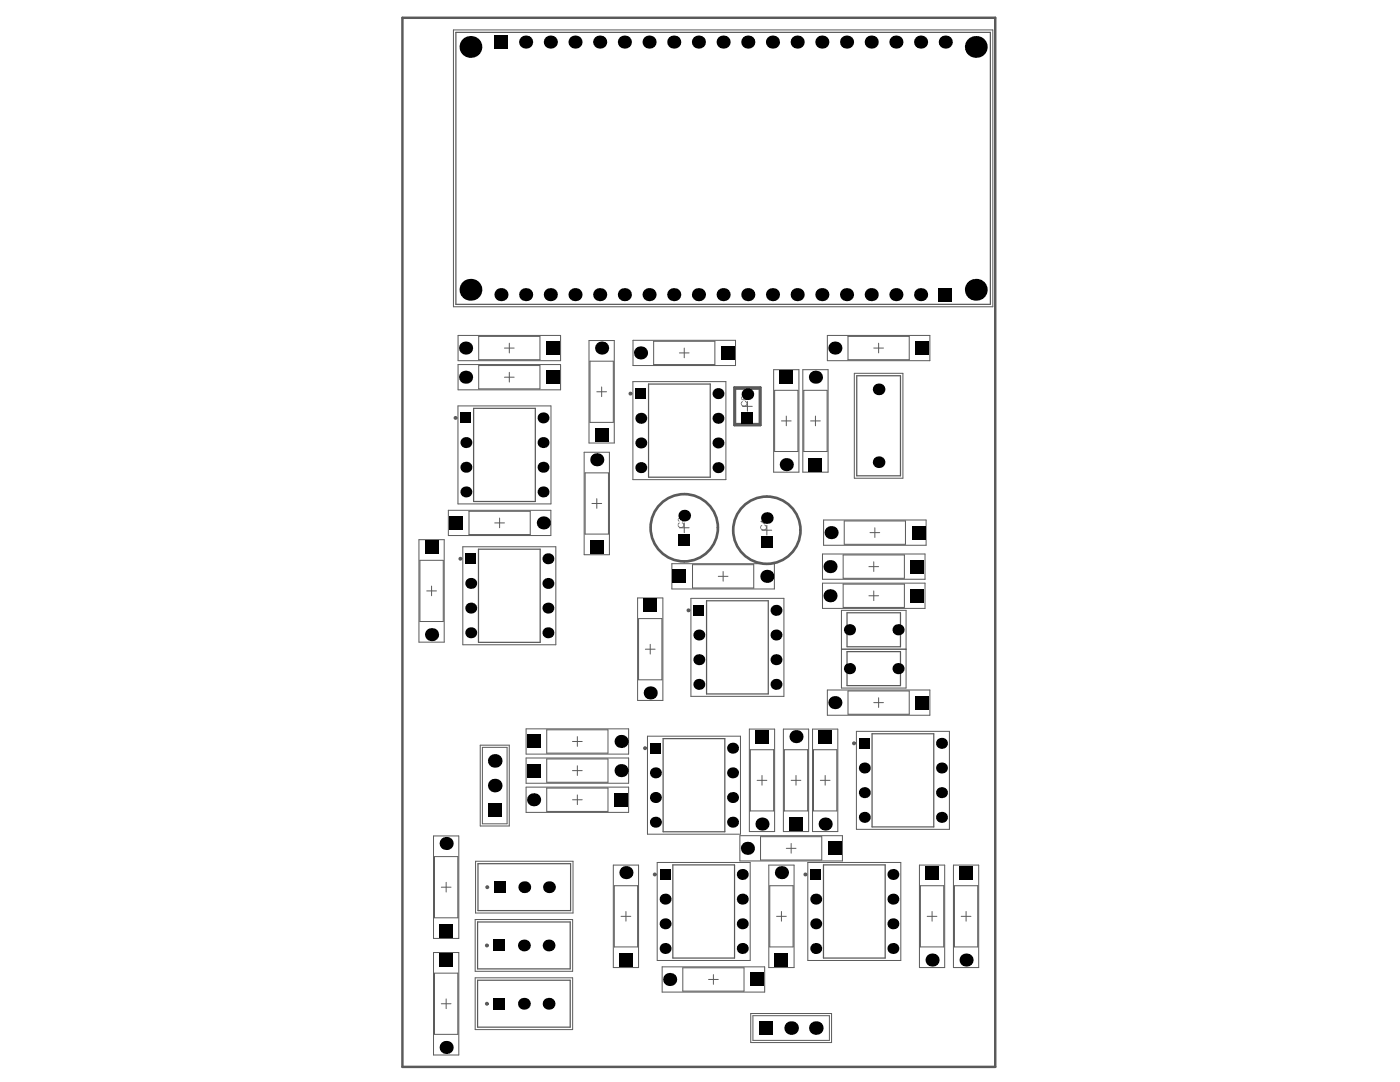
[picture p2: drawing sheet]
<svg xmlns="http://www.w3.org/2000/svg" width="279mm" height="216mm" viewBox="0 0 279 216" stroke-linecap="round" stroke-linejoin="round" font-family="sans-serif">
<g fill="none" stroke="#5a5a5a" stroke-width=".2">
<path d="M90.5 6h107.6v55.2h-107.6zM91.4 66.9h20.5v5.1h-20.5zM91.4 72.7h20.5v5.1h-20.5zM95.5 72.9h12.3v4.7h-12.3zM95.5 67.1h12.3v4.7h-12.3zM100.7 75.3h1.9M100.7 69.5h1.9M101.6 68.5v1.9M101.6 74.3v1.9M117.6 68h5v20.4h-5zM117.7 72.1h4.7v12.2h-4.7zM119.1 78.2h1.9"/>
<path d="M120.1 77.2v1.9M126.3 76.1h18.6v19.6h-18.6zM126.3 67.9h20.5v5h-20.5zM130.4 68.1h12.3v4.6h-12.3zM135.6 70.4h1.9M136.6 69.5v1.9M154.4 73.8h5v20.4h-5zM154.6 77.9h4.6v12.2h-4.6zM160.2 73.8h5.1v20.4h-5.1zM160.4 77.9h4.7v12.2h-4.7zM165.1 66.9h20.5v5.1h-20.5zM169.2 67.1h12.3v4.7h-12.3z"/>
<path d="M170.5 74.5h9.7v20.9h-9.7zM174.4 69.5h1.9M175.3 68.5v1.9M91.4 81h18.6v19.6h-18.6zM116.6 90.2h5v20.5h-5zM116.8 94.4h4.6v12.2h-4.6zM119.1 99.5v1.9M148.2 81.1h1.9M149.2 80.1v2M156 84h1.9M156.9 83v2M161.8 84h1.9"/>
<path d="M162.7 83v2M83.6 107.7h5.1v20.4h-5.1zM83.8 111.8h4.7v12.2h-4.7zM85.2 117.9h1.9M86.1 116.9v2M89.5 101.8h20.4v5.1h-20.4zM92.4 109.1h18.5v19.6h-18.5zM93.6 102h12.2v4.7h-12.2zM98.7 104.3h2M99.7 103.4v1.9M118.1 100.5h2M127.2 119.3h5.1v20.5h-5.1z"/>
<path d="M134.1 112.5h20.4v5h-20.4zM135.6 105.3h1.9M136.6 104.3v2M137.9 119.4h18.5v19.6h-18.5zM138.2 112.7h12.2v4.6h-12.2zM143.3 115h2M144.3 114v2M152.1 105.8h1.9M153 104.8v2M164.1 110.5h20.5v5.1h-20.5zM164.1 116.4h20.5v5h-20.5zM164.4 103.8h20.4v5h-20.4z"/>
<path d="M168.3 110.7h12.2v4.7h-12.2zM168.3 116.6h12.2v4.6h-12.2zM168.5 104h12.2v4.6h-12.2zM173.4 118.9h1.9M173.4 113.1h1.9M173.6 106.3h2M174.4 112.1v1.9M174.4 117.9v1.9M174.6 105.3v1.9M127.4 123.4h4.7v12.2h-4.7zM128.8 129.5h1.9M129.8 128.6v1.9"/>
<path d="M165.1 137.7h20.5v5h-20.5zM167.9 129.5h12.9M167.9 121.8h12.9v15.5h-12.9zM169.2 137.9h12.3v4.6h-12.3zM175.3 139.2v2M95.8 148.7h5.8v16.1h-5.8zM96.3 149.1h4.9v15.3h-4.9zM105 145.4h20.5v5.1h-20.5zM105 151.2h20.5v5.1h-20.5zM105 157.1h20.5v5h-20.5zM109.1 145.6h12.2v4.7h-12.2zM109.1 151.4h12.2v4.7h-12.2z"/>
<path d="M109.1 157.3h12.2v4.6h-12.2zM114.3 153.8h1.9M114.3 148h1.9M114.3 159.6h1.9M115.2 147v1.9M115.2 152.8v1.9M115.2 158.6v2M129.2 146.9h18.6v19.6h-18.6zM149.6 145.5h5v20.4h-5zM149.7 149.6h4.7v12.2h-4.7zM151.1 155.7h1.9M152.1 154.7v2"/>
<path d="M156.3 145.5h5.1v20.4h-5.1zM156.5 149.6h4.7v12.2h-4.7zM157.9 155.7h1.9M158.9 154.7v2M162.2 145.5h5v20.4h-5zM162.4 149.6h4.6v12.2h-4.6zM163.7 155.7h1.9M164.7 154.7v2M170.9 145.9h18.6v19.6h-18.6zM174.4 140.2h1.9M86.5 166.8h5.1v20.5h-5.1zM86.7 170.9h4.7v12.2h-4.7z"/>
<path d="M88.1 177h1.9M89 176.1v1.9M94.9 171.9h19.5v10.3h-19.5zM122.4 172.6h5v20.5h-5zM122.6 176.7h4.6v12.2h-4.6zM131.2 172.1h18.5v19.6h-18.5zM147.7 166.8h20.4v5h-20.4zM151.8 166.9h12.2v4.7h-12.2zM153.4 172.6h5.1v20.5h-5.1zM153.6 176.7h4.7v12.2h-4.7zM156.9 169.3h2M157.9 168.3v1.9"/>
<path d="M161.2 172.1h18.6v19.6h-18.6zM183.5 172.6h5v20.5h-5zM183.7 176.7h4.6v12.2h-4.6zM190.3 172.6h5v20.5h-5zM190.5 176.7h4.6v12.2h-4.6zM86.5 190.1h5.1v20.4h-5.1zM86.7 194.2h4.7v12.2h-4.7zM89 199.3v2M94.8 195.1h19.5v10.3h-19.5zM94.8 183.5h19.5v10.3h-19.5zM124 182.8h1.9M124.9 181.9v1.9"/>
<path d="M132.1 192.9h20.5v5.1h-20.5zM136.3 193.1h12.2v4.7h-12.2zM141.4 195.4h1.9M142.4 194.5v1.9M155 182.8h1.9M156 181.9v1.9M185 182.8h2M186 181.9v1.9M191.8 182.8h2M192.8 181.9v1.9M88.1 200.3h1.9M149.8 202.2h16.2v5.8h-16.2z"/>
<path d="M150.3 202.7h15.2v4.9h-15.2z"/>
</g>
<g fill="none" stroke="#5a5a5a" stroke-width=".25">
<path d="M91 6.5h106.7v54.2h-106.7zM129.4 76.6h12.3v18.6h-12.3zM171 75h8.7v19.9h-8.7zM94.5 81.5h12.3v18.6h-12.3zM95.5 109.6h12.3v18.6h-12.3zM141 119.9h12.3v18.6h-12.3zM169 122.3h10.7v6.8h-10.7zM169 130h10.7v6.8h-10.7zM132.3 147.4h12.4v18.6h-12.4zM174 146.4h12.4v18.6h-12.4zM95.4 172.3h18.5v9.4h-18.5zM134.3 172.6h12.3v18.6h-12.3z"/>
<path d="M164.3 172.6h12.4v18.6h-12.4zM95.3 195.6h18.5v9.4h-18.5zM95.3 184h18.5v9.3h-18.5z"/>
</g>
<g fill="none" stroke="#5a5a5a" stroke-width=".39">
<path d="M146.5 77.3h5.3v7.6h-5.3z"/>
<circle cx="125.8" cy="78.5" r=".19"/>
<circle cx="90.9" cy="83.4" r=".19"/>
<circle cx="91.9" cy="111.5" r=".19"/>
<circle cx="137.4" cy="121.8" r=".19"/>
<circle cx="128.7" cy="149.3" r=".19"/>
<circle cx="170.4" cy="148.3" r=".19"/>
<circle cx="97.2" cy="177" r=".19"/>
<circle cx="130.7" cy="174.5" r=".19"/>
<circle cx="160.7" cy="174.5" r=".19"/>
<circle cx="97.2" cy="188.7" r=".19"/>
<circle cx="97.2" cy="200.3" r=".19"/>
</g>
<g fill="#5a5a5a">
<path d="M135.3 104.4l.3-.2 .1 .2a.44 .44 0 0 0-.1 .7 .44 .44 0 0 0 .7-.1 .38 .38 0 0 0-.2-.6v-.2l.3 .2 .1 .4a.65 .65 0 0 1-.7 .5 .65 .65 0 0 1-.6-.6z"/>
<path d="M135.3 103.5a.34 .34 0 0 1 .6 0 .34 .34 0 0 1 .4-.2 .34 .34 0 0 1 .2 .4l-.1 .3-.2 .1v-.2a.25 .25 0 0 0 .2-.3 .25 .25 0 0 0-.3-.2 .25 .25 0 0 0-.2 .4h-.1a.21 .21 0 0 0-.2-.3 .21 .21 0 0 0-.2 .3 .21 .21 0 0 0 .2 .1v.2l-.3-.2z"/>
<path d="M147.9 80.3l.3-.3v.2a.44 .44 0 0 0 0 .7 .44 .44 0 0 0 .7-.1 .38 .38 0 0 0-.2-.6l.1-.2 .3 .4a.64 .64 0 0 1-.7 .7 .64 .64 0 0 1-.5-.8z"/>
<path d="M151.8 104.9l.3-.2v.2a.45 .45 0 0 0 0 .8 .45 .45 0 0 0 .7-.3 .33 .33 0 0 0-.2-.5v-.2l.3 .1 .1 .4a.63 .63 0 0 1-.8 .6 .63 .63 0 0 1-.4-.9z"/>
<path d="M147.9 79.2l.3-.1v.1a.29 .29 0 0 0-.1 .4 .29 .29 0 0 0 .4 .1 .37 .37 0 0 1 0-.6 .37 .37 0 0 1 .6 .2 .37 .37 0 0 1-.3 .5l-.4 .1a.45 .45 0 0 1-.5-.2 .45 .45 0 0 1 0-.5zM148.4 79.4a.3 .3 0 0 0 .6 0 .3 .3 0 0 0-.6 0z"/>
<path d="M152 104.1l.6 .4v-.4zM151.8 103.9h.8v-.1h.1v.1h.3v.2h-.3v.5h-.1l-.8-.5z"/>
</g>
<g fill="none" stroke="#5a5a5a" stroke-width=".39">
<path d="M146.5 77.3h5.3v7.6h-5.3zM146.7 77.6h4.9v7h-4.9z"/>
<circle cx="136.6" cy="105.3" r="6.8"/>
<circle cx="153" cy="105.8" r="6.8"/>
</g>
<g fill="none" stroke="#5a5a5a" stroke-width=".29">
<circle cx="136.6" cy="105.3" r="6.6"/>
<circle cx="153" cy="105.8" r="6.6"/>
</g>
<path d="M80.3 3.5h118.3v209.4h-118.3z" fill="none" stroke="#5a5a5a" stroke-width=".49"/>
<g fill="#000">
<circle cx="93.9" cy="9.4" r="2.18"/>
<circle cx="104.9" cy="8.4" r="1.31"/>
<circle cx="109.8" cy="8.4" r="1.31"/>
<circle cx="114.8" cy="8.4" r="1.31"/>
<circle cx="119.7" cy="8.4" r="1.31"/>
<circle cx="124.6" cy="8.4" r="1.31"/>
<circle cx="129.5" cy="8.4" r="1.31"/>
<circle cx="134.5" cy="8.4" r="1.31"/>
<circle cx="139.4" cy="8.4" r="1.31"/>
<circle cx="144.3" cy="8.4" r="1.31"/>
<circle cx="149.2" cy="8.4" r="1.31"/>
<circle cx="154.2" cy="8.4" r="1.31"/>
<circle cx="159.1" cy="8.4" r="1.31"/>
<circle cx="164" cy="8.4" r="1.31"/>
<circle cx="168.9" cy="8.4" r="1.31"/>
<circle cx="173.9" cy="8.4" r="1.31"/>
<circle cx="178.8" cy="8.4" r="1.31"/>
<circle cx="183.7" cy="8.4" r="1.31"/>
<circle cx="188.7" cy="8.4" r="1.31"/>
<circle cx="194.7" cy="9.4" r="2.18"/>
<circle cx="93.9" cy="57.8" r="2.18"/>
<circle cx="100" cy="58.8" r="1.31"/>
<circle cx="104.9" cy="58.8" r="1.31"/>
<circle cx="109.8" cy="58.8" r="1.31"/>
<circle cx="114.8" cy="58.8" r="1.31"/>
<circle cx="119.7" cy="58.8" r="1.31"/>
<circle cx="124.6" cy="58.8" r="1.31"/>
<circle cx="129.5" cy="58.8" r="1.31"/>
<circle cx="134.5" cy="58.8" r="1.31"/>
<circle cx="139.4" cy="58.8" r="1.31"/>
<circle cx="144.3" cy="58.8" r="1.31"/>
<circle cx="149.2" cy="58.8" r="1.31"/>
<circle cx="154.2" cy="58.8" r="1.31"/>
<circle cx="159.1" cy="58.8" r="1.31"/>
<circle cx="164" cy="58.8" r="1.31"/>
<circle cx="168.9" cy="58.8" r="1.31"/>
<circle cx="173.9" cy="58.8" r="1.31"/>
<circle cx="178.8" cy="58.8" r="1.31"/>
<circle cx="183.7" cy="58.8" r="1.31"/>
<circle cx="194.7" cy="57.8" r="2.18"/>
<circle cx="92.9" cy="75.3" r="1.31"/>
<circle cx="92.9" cy="69.5" r="1.31"/>
<circle cx="120.1" cy="69.5" r="1.31"/>
<circle cx="127.8" cy="70.4" r="1.31"/>
<circle cx="143.3" cy="78.5" r="1.09"/>
<circle cx="149.2" cy="78.7" r="1.16"/>
<circle cx="162.7" cy="75.3" r="1.31"/>
<circle cx="166.6" cy="69.5" r="1.31"/>
<circle cx="175.3" cy="77.7" r="1.16"/>
<circle cx="93" cy="88.3" r="1.09"/>
<circle cx="93" cy="98.2" r="1.09"/>
<circle cx="93" cy="93.2" r="1.09"/>
<circle cx="108.4" cy="93.2" r="1.09"/>
<circle cx="108.4" cy="83.4" r="1.09"/>
<circle cx="108.4" cy="98.2" r="1.09"/>
<circle cx="108.4" cy="88.3" r="1.09"/>
<circle cx="119.1" cy="91.7" r="1.31"/>
<circle cx="127.9" cy="88.4" r="1.09"/>
<circle cx="127.9" cy="83.5" r="1.09"/>
<circle cx="127.9" cy="93.3" r="1.09"/>
<circle cx="143.3" cy="93.3" r="1.09"/>
<circle cx="143.3" cy="83.5" r="1.09"/>
<circle cx="143.3" cy="88.4" r="1.09"/>
<circle cx="156.9" cy="92.7" r="1.31"/>
<circle cx="175.3" cy="92.2" r="1.16"/>
<circle cx="93.9" cy="116.4" r="1.09"/>
<circle cx="108.4" cy="104.3" r="1.31"/>
<circle cx="109.3" cy="116.4" r="1.09"/>
<circle cx="109.3" cy="111.5" r="1.09"/>
<circle cx="136.6" cy="102.9" r="1.16"/>
<circle cx="153" cy="103.4" r="1.16"/>
<circle cx="153" cy="115" r="1.31"/>
<circle cx="165.6" cy="113.1" r="1.31"/>
<circle cx="165.6" cy="118.9" r="1.31"/>
<circle cx="165.9" cy="106.3" r="1.31"/>
<circle cx="86.1" cy="126.6" r="1.31"/>
<circle cx="93.9" cy="121.3" r="1.09"/>
<circle cx="93.9" cy="126.3" r="1.09"/>
<circle cx="109.3" cy="126.3" r="1.09"/>
<circle cx="109.3" cy="121.3" r="1.09"/>
<circle cx="129.8" cy="138.3" r="1.31"/>
<circle cx="139.5" cy="131.6" r="1.09"/>
<circle cx="139.5" cy="136.6" r="1.09"/>
<circle cx="139.5" cy="126.7" r="1.09"/>
<circle cx="154.9" cy="126.7" r="1.09"/>
<circle cx="154.9" cy="136.6" r="1.09"/>
<circle cx="154.9" cy="131.6" r="1.09"/>
<circle cx="154.9" cy="121.8" r="1.09"/>
<circle cx="169.5" cy="133.4" r="1.11"/>
<circle cx="169.5" cy="125.7" r="1.11"/>
<circle cx="179.2" cy="133.4" r="1.11"/>
<circle cx="179.2" cy="125.7" r="1.11"/>
<circle cx="98.7" cy="151.8" r="1.36"/>
<circle cx="98.7" cy="156.8" r="1.36"/>
<circle cx="106.5" cy="159.6" r="1.31"/>
<circle cx="124" cy="148" r="1.31"/>
<circle cx="124" cy="153.8" r="1.31"/>
<circle cx="130.8" cy="159.1" r="1.09"/>
<circle cx="130.8" cy="154.2" r="1.09"/>
<circle cx="146.2" cy="154.2" r="1.09"/>
<circle cx="146.2" cy="159.1" r="1.09"/>
<circle cx="146.2" cy="149.3" r="1.09"/>
<circle cx="158.9" cy="147" r="1.31"/>
<circle cx="166.6" cy="140.2" r="1.31"/>
<circle cx="172.5" cy="158.2" r="1.09"/>
<circle cx="172.5" cy="153.2" r="1.09"/>
<circle cx="187.9" cy="153.2" r="1.09"/>
<circle cx="187.9" cy="158.2" r="1.09"/>
<circle cx="187.9" cy="148.3" r="1.09"/>
<circle cx="89" cy="168.3" r="1.31"/>
<circle cx="104.6" cy="177" r="1.18"/>
<circle cx="109.6" cy="177" r="1.18"/>
<circle cx="124.9" cy="174.1" r="1.31"/>
<circle cx="130.8" cy="164.1" r="1.09"/>
<circle cx="132.7" cy="179.4" r="1.09"/>
<circle cx="146.2" cy="164.1" r="1.09"/>
<circle cx="148.1" cy="174.5" r="1.09"/>
<circle cx="148.1" cy="179.4" r="1.09"/>
<circle cx="149.2" cy="169.3" r="1.31"/>
<circle cx="152.1" cy="164.4" r="1.31"/>
<circle cx="156" cy="174.1" r="1.31"/>
<circle cx="162.8" cy="179.4" r="1.09"/>
<circle cx="164.7" cy="164.4" r="1.31"/>
<circle cx="172.5" cy="163.1" r="1.09"/>
<circle cx="178.2" cy="179.4" r="1.09"/>
<circle cx="178.2" cy="174.5" r="1.09"/>
<circle cx="187.9" cy="163.1" r="1.09"/>
<circle cx="104.6" cy="188.7" r="1.18"/>
<circle cx="109.5" cy="188.7" r="1.18"/>
<circle cx="132.7" cy="189.3" r="1.09"/>
<circle cx="132.7" cy="184.3" r="1.09"/>
<circle cx="133.6" cy="195.4" r="1.31"/>
<circle cx="148.1" cy="189.3" r="1.09"/>
<circle cx="148.1" cy="184.3" r="1.09"/>
<circle cx="162.8" cy="189.3" r="1.09"/>
<circle cx="162.8" cy="184.3" r="1.09"/>
<circle cx="178.2" cy="189.3" r="1.09"/>
<circle cx="178.2" cy="184.3" r="1.09"/>
<circle cx="186" cy="191.6" r="1.31"/>
<circle cx="192.8" cy="191.6" r="1.31"/>
<circle cx="89" cy="209" r="1.31"/>
<circle cx="104.6" cy="200.3" r="1.18"/>
<circle cx="109.5" cy="200.3" r="1.18"/>
<circle cx="157.9" cy="205.1" r="1.36"/>
<circle cx="162.8" cy="205.1" r="1.36"/>
</g>
<g fill="#000">
<path d="M98.7 7.1h2.6v2.6h-2.6z" fill-rule="evenodd"/>
<path d="M109.1 74h2.6v2.6h-2.6z" fill-rule="evenodd"/>
<path d="M109.1 68.1h2.6v2.7h-2.6z" fill-rule="evenodd"/>
<path d="M126.8 77.4h2.2v2.2h-2.2z" fill-rule="evenodd"/>
<path d="M144 69.1h2.6v2.6h-2.6z" fill-rule="evenodd"/>
<path d="M155.6 74h2.6v2.6h-2.6z" fill-rule="evenodd"/>
<path d="M182.8 68.1h2.6v2.7h-2.6z" fill-rule="evenodd"/>
<path d="M187.3 57.5h2.7v2.6h-2.7z" fill-rule="evenodd"/>
<path d="M91.9 82.3h2.2v2.2h-2.2z" fill-rule="evenodd"/>
<path d="M118.8 85.6h2.6v2.6h-2.6z" fill-rule="evenodd"/>
<path d="M148 82.3h2.3v2.4h-2.3z" fill-rule="evenodd"/>
<path d="M161.4 91.4h2.6v2.6h-2.6z" fill-rule="evenodd"/>
<path d="M84.8 107.9h2.6v2.6h-2.6z" fill-rule="evenodd"/>
<path d="M89.7 103h2.6v2.6h-2.6z" fill-rule="evenodd"/>
<path d="M92.9 110.4h2.1v2.2h-2.1z" fill-rule="evenodd"/>
<path d="M117.8 107.9h2.6v2.6h-2.6z" fill-rule="evenodd"/>
<path d="M128.5 119.5h2.6v2.6h-2.6z" fill-rule="evenodd"/>
<path d="M134.3 113.7h2.6v2.6h-2.6z" fill-rule="evenodd"/>
<path d="M135.4 106.6h2.3v2.3h-2.3z" fill-rule="evenodd"/>
<path d="M151.9 107.1h2.3v2.3h-2.3z" fill-rule="evenodd"/>
<path d="M181.8 111.8h2.6v2.6h-2.6z" fill-rule="evenodd"/>
<path d="M182 105h2.6v2.6h-2.6z" fill-rule="evenodd"/>
<path d="M138.4 120.7h2.2v2.2h-2.2z" fill-rule="evenodd"/>
<path d="M181.8 117.6h2.6v2.6h-2.6z" fill-rule="evenodd"/>
<path d="M105.2 146.6h2.6v2.7h-2.6z" fill-rule="evenodd"/>
<path d="M105.2 152.5h2.6v2.6h-2.6z" fill-rule="evenodd"/>
<path d="M129.7 148.2h2.2v2.2h-2.2z" fill-rule="evenodd"/>
<path d="M150.8 145.7h2.6v2.6h-2.6z" fill-rule="evenodd"/>
<path d="M163.4 145.7h2.6v2.6h-2.6z" fill-rule="evenodd"/>
<path d="M171.4 147.2h2.2v2.2h-2.2z" fill-rule="evenodd"/>
<path d="M182.8 138.9h2.6v2.6h-2.6z" fill-rule="evenodd"/>
<path d="M97.4 160.3h2.7v2.7h-2.7z" fill-rule="evenodd"/>
<path d="M98.5 175.8h2.4v2.4h-2.4z" fill-rule="evenodd"/>
<path d="M122.6 158.3h2.7v2.6h-2.7z" fill-rule="evenodd"/>
<path d="M131.6 173.4h2.2v2.2h-2.2z" fill-rule="evenodd"/>
<path d="M157.6 163.1h2.6v2.6h-2.6z" fill-rule="evenodd"/>
<path d="M161.7 173.4h2.2v2.2h-2.2z" fill-rule="evenodd"/>
<path d="M165.3 168h2.6v2.6h-2.6z" fill-rule="evenodd"/>
<path d="M184.7 172.8h2.6v2.6h-2.6z" fill-rule="evenodd"/>
<path d="M191.5 172.8h2.6v2.6h-2.6z" fill-rule="evenodd"/>
<path d="M87.7 184.4h2.6v2.7h-2.6z" fill-rule="evenodd"/>
<path d="M87.7 190.3h2.6v2.6h-2.6z" fill-rule="evenodd"/>
<path d="M98.4 199.1h2.4v2.4h-2.4z" fill-rule="evenodd"/>
<path d="M98.4 187.5h2.4v2.3h-2.4z" fill-rule="evenodd"/>
<path d="M123.6 190.3h2.6v2.6h-2.6z" fill-rule="evenodd"/>
<path d="M149.8 194.1h2.6v2.6h-2.6z" fill-rule="evenodd"/>
<path d="M154.6 190.3h2.7v2.6h-2.7z" fill-rule="evenodd"/>
<path d="M151.6 203.8h2.7v2.7h-2.7z" fill-rule="evenodd"/>
</g>
</svg>
